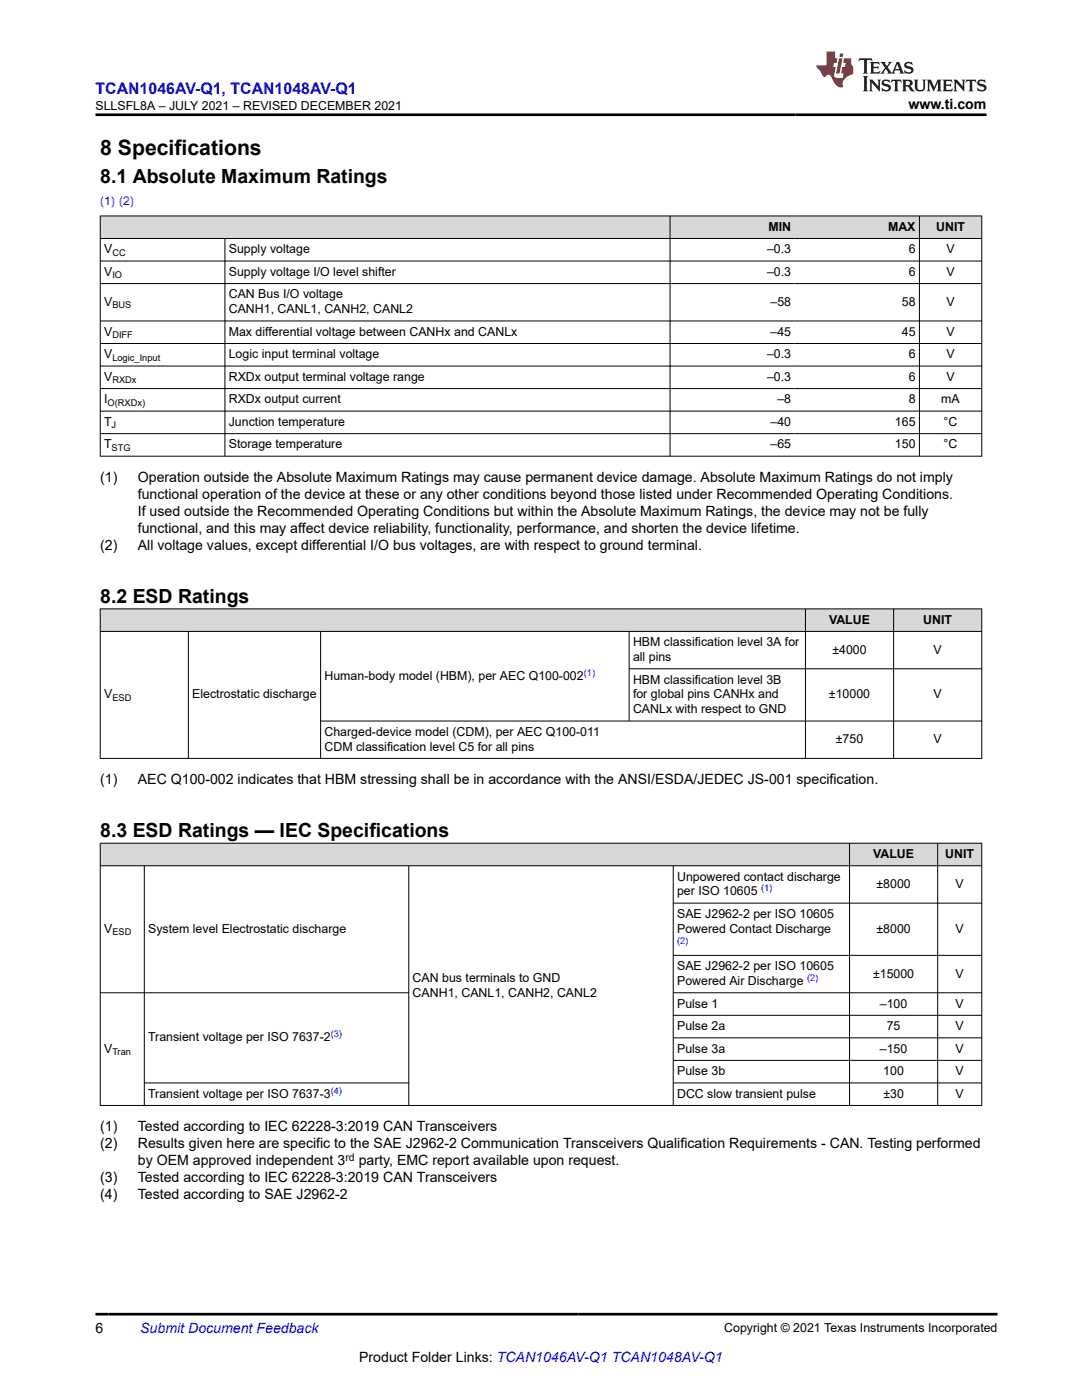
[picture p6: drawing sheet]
<svg xmlns="http://www.w3.org/2000/svg" width="216mm" height="279mm" viewBox="0 0 216 279" stroke-linecap="round" stroke-linejoin="round" font-family="sans-serif">
<defs><g id="words">
<text font-size="4.2" x="20" y="30.9">8 Specifications</text>
<g font-size="3.9">
<text x="20" y="36.6">8.1 Absolute Maximum Ratings</text>
<text x="20" y="120.2">8.2 ESD Ratings</text>
<text x="20" y="167">8.3 ESD Ratings — IEC Specifications</text>
</g>
<text font-size="3.2" fill="#00f" x="19.1" y="18.7">TCAN1046AV-Q1, TCAN1048AV-Q1</text>
<g font-size="2.8">
<text x="181.3" y="21.8">www.ti.com</text>
<text x="20" y="96.2">(1)</text>
<text x="27.5" y="96.2">Operation outside the Absolute Maximum Ratings may cause permanent device damage. Absolute Maximum Ratings do not imply</text>
<text x="27.5" y="99.6">functional operation of the device at these or any other conditions beyond those listed under Recommended Operating Conditions.</text>
<text x="27.5" y="103">If used outside the Recommended Operating Conditions but within the Absolute Maximum Ratings, the device may not be fully</text>
<text x="27.5" y="106.4">functional, and this may affect device reliability, functionality, performance, and shorten the device lifetime.</text>
<text x="20" y="109.7">(2)</text>
<text x="27.5" y="109.7">All voltage values, except differential I/O bus voltages, are with respect to ground terminal.</text>
<text x="20" y="156.5">(1)</text>
<text x="27.5" y="156.5">AEC Q100-002 indicates that HBM stressing shall be in accordance with the ANSI/ESDA/JEDEC JS-001 specification.</text>
<text x="20" y="225.8">(1)</text>
<text x="27.5" y="225.8">Tested according to IEC 62228-3:2019 CAN Transceivers</text>
<text x="20" y="229.2">(2)</text>
<text x="27.5" y="229.2">Results given here are specific to the SAE J2962-2 Communication Transceivers Qualification Requirements - CAN. Testing performed</text>
<text x="27.5" y="232.5">by OEM approved independent 3</text>
<text x="71.6" y="232.5">party, EMC report available upon request.</text>
<text x="20" y="235.9">(3)</text>
<text x="20" y="239.3">(4)</text>
<text x="27.5" y="235.9">Tested according to IEC 62228-3:2019 CAN Transceivers</text>
<text x="27.5" y="239.3">Tested according to SAE J2962-2</text>
<text x="19.1" y="266.1">6</text>
<text x="71.7" y="271.7">Product Folder Links: TCAN1046AV-Q1 TCAN1048AV-Q1</text>
</g>
<text font-size="2.8" fill="#00f" x="28" y="266.1">Submit Document Feedback</text>
<g font-size="2.5">
<text x="19.1" y="21.9">SLLSFL8A – JULY 2021 – REVISED DECEMBER 2021</text>
<text x="153.3" y="46.1">MIN</text>
<text x="177.2" y="46.1">MAX</text>
<text x="186.8" y="46.1">UNIT</text>
<text x="20.8" y="50.6">V</text>
<text x="45.6" y="50.6">Supply voltage</text>
<text x="153.1" y="50.6">–0.3</text>
<text x="181.3" y="50.6">6</text>
<text x="188.9" y="50.6">V</text>
<text x="20.8" y="55.1">V</text>
<text x="45.6" y="55.1">Supply voltage I/O level shifter</text>
<text x="45.6" y="59.6">CAN Bus I/O voltage</text>
<text x="153.1" y="55.1">–0.3</text>
<text x="181.3" y="55.1">6</text>
<text x="188.9" y="55.1">V</text>
<text x="20.8" y="61">V</text>
<text x="45.6" y="62.5">CANH1, CANL1, CANH2, CANL2</text>
<text x="153.8" y="61">–58</text>
<text x="179.9" y="61">58</text>
<text x="188.9" y="61">V</text>
<text x="20.8" y="67">V</text>
<text x="20.8" y="71.5">V</text>
<text x="45.6" y="67">Max differential voltage between CANHx and CANLx</text>
<text x="45.6" y="71.5">Logic input terminal voltage</text>
<text x="153.1" y="71.5">–0.3</text>
<text x="153.8" y="67">–45</text>
<text x="179.9" y="67">45</text>
<text x="181.3" y="71.5">6</text>
<text x="188.9" y="67">V</text>
<text x="188.9" y="71.5">V</text>
<text x="20.8" y="76">V</text>
<text x="45.6" y="76">RXDx output terminal voltage range</text>
<text x="153.1" y="76">–0.3</text>
<text x="181.3" y="76">6</text>
<text x="188.9" y="76">V</text>
<text x="20.8" y="80.5">I</text>
<text x="45.6" y="80.5">RXDx output current</text>
<text x="155.1" y="80.5">–8</text>
<text x="181.3" y="80.5">8</text>
<text x="187.8" y="80.5">mA</text>
<text x="20.8" y="85">T</text>
<text x="20.8" y="89.5">T</text>
<text x="45.6" y="85">Junction temperature</text>
<text x="45.6" y="89.5">Storage temperature</text>
<text x="153.8" y="85">–40</text>
<text x="153.8" y="89.5">–65</text>
<text x="178.6" y="85">165</text>
<text x="178.6" y="89.5">150</text>
<text x="188.3" y="85">°C</text>
<text x="188.3" y="89.5">°C</text>
<text x="165.4" y="124.5">VALUE</text>
<text x="184.2" y="124.5">UNIT</text>
<text x="126.3" y="129">HBM classification level 3A for</text>
<text x="126.3" y="131.9">all pins</text>
<text x="166.1" y="130.5">±4000</text>
<text x="186.3" y="130.5">V</text>
<text x="64.7" y="135.7">Human-body model (HBM), per AEC Q100-002</text>
<text x="126.3" y="136.4">HBM classification level 3B</text>
<text x="20.8" y="139.4">V</text>
<text x="38.4" y="139.4">Electrostatic discharge</text>
<text x="126.3" y="139.4">for global pins CANHx and</text>
<text x="126.3" y="142.4">CANLx with respect to GND</text>
<text x="165.4" y="139.4">±10000</text>
<text x="186.3" y="139.4">V</text>
<text x="64.7" y="146.9">Charged-device model (CDM), per AEC Q100-011</text>
<text x="64.7" y="149.8">CDM classification level C5 for all pins</text>
<text x="166.8" y="148.3">±750</text>
<text x="186.3" y="148.3">V</text>
<text x="174.2" y="171.2">VALUE</text>
<text x="188.6" y="171.2">UNIT</text>
<text x="135.1" y="175.7">Unpowered contact discharge</text>
<text x="135.1" y="178.7">per ISO 10605</text>
<text x="174.9" y="177.2">±8000</text>
<text x="190.7" y="177.2">V</text>
<text x="135.1" y="183.2">SAE J2962-2 per ISO 10605</text>
<text x="20.8" y="186.2">V</text>
<text x="29.6" y="186.2">System level Electrostatic discharge</text>
<text x="135.1" y="186.2">Powered Contact Discharge</text>
<text x="174.9" y="186.2">±8000</text>
<text x="190.7" y="186.2">V</text>
<text x="82.3" y="195.9">CAN bus terminals to GND</text>
<text x="135.1" y="193.6">SAE J2962-2 per ISO 10605</text>
<text x="135.1" y="196.6">Powered Air Discharge</text>
<text x="174.2" y="195.1">±15000</text>
<text x="190.7" y="195.1">V</text>
<text x="82.3" y="198.9">CANH1, CANL1, CANH2, CANL2</text>
<text x="135.1" y="201.1">Pulse 1</text>
<text x="175.6" y="201.1">–100</text>
<text x="190.7" y="201.1">V</text>
<text x="29.6" y="207.8">Transient voltage per ISO 7637-2</text>
<text x="135.1" y="205.6">Pulse 2a</text>
<text x="176.9" y="205.6">75</text>
<text x="190.7" y="205.6">V</text>
<text x="20.8" y="210.1">V</text>
<text x="135.1" y="210.1">Pulse 3a</text>
<text x="135.1" y="214.6">Pulse 3b</text>
<text x="175.6" y="210.1">–150</text>
<text x="176.2" y="214.6">100</text>
<text x="190.7" y="210.1">V</text>
<text x="190.7" y="214.6">V</text>
<text x="29.6" y="219.1">Transient voltage per ISO 7637-3</text>
<text x="135.1" y="219.1">DCC slow transient pulse</text>
<text x="176.3" y="219.1">±30</text>
<text x="190.7" y="219.1">V</text>
<text x="144.5" y="265.8">Copyright © 2021 Texas Instruments Incorporated</text>
</g>
<text font-size="2.4" fill="#00f" x="20" y="41">(1) (2)</text>
<text font-size="2.1" x="68.9" y="231.6">rd</text>
<g font-size="1.9">
<text x="22.4" y="51.1">CC</text>
<text x="22.4" y="55.6">IO</text>
<text x="22.4" y="61.5">BUS</text>
<text x="22.4" y="67.5">DIFF</text>
<text x="22.4" y="72">Logic_Input</text>
<text x="22.4" y="76.5">RXDx</text>
<text x="21.5" y="81">O(RXDx)</text>
<text x="22.3" y="85.5">J</text>
<text x="22.3" y="90">STG</text>
<text x="22.4" y="139.9">ESD</text>
<text x="22.4" y="186.7">ESD</text>
<text x="22.4" y="210.6">Tran</text>
</g>
<g font-size="1.9" fill="#00f">
<text x="116.5" y="134.8">(1)</text>
<text x="151.9" y="177.9">(1)</text>
<text x="135.1" y="188.3">(2)</text>
<text x="161" y="195.8">(2)</text>
<text x="66" y="207">(3)</text>
<text x="66" y="218.3">(4)</text>
</g>
</g></defs>
<g fill="#d8d8d8">
<path d="M20 43.1h175.9v4.5h-175.9z" fill-rule="evenodd"/>
<path d="M20.1 43.2h113.5v4.3h-113.5z" fill-rule="evenodd"/>
<path d="M133.8 43.2h24.8v4.3h-24.8z" fill-rule="evenodd"/>
<path d="M158.6 43.2h24.8v4.3h-24.8z" fill-rule="evenodd"/>
<path d="M183.5 43.2h12.3v4.3h-12.3z" fill-rule="evenodd"/>
</g>
<g fill="none" stroke="#000" stroke-width=".2">
<path d="M19.9 43.1h176.1M19.9 47.6h176.1M19.9 52.1h176.1M19.9 56.6h176.1M20 43v48.1M44.9 47.6v43.5M133.7 43v48.1M183.5 43v48.1M195.9 43v48.1M19.9 64.1h176.1M19.9 68.6h176.1M19.9 73.1h176.1"/>
<path d="M19.9 77.5h176.1M19.9 82h176.1M19.9 86.5h176.1M19.9 91h176.1"/>
</g>
<g fill="#d8d8d8">
<path d="M20 121.5h175.9v4.5h-175.9z" fill-rule="evenodd"/>
<path d="M20.1 121.6h140.6v4.4h-140.6z" fill-rule="evenodd"/>
<path d="M160.8 121.6h17.4v4.4h-17.4z" fill-rule="evenodd"/>
<path d="M178.4 121.6h17.4v4.4h-17.4z" fill-rule="evenodd"/>
</g>
<path d="M19.9 121.5h176.1M19.9 126h176.1M20 121.5v29.9M37.6 126v25.4M64 126v25.4M125.5 126v18M125.5 133.5h70.5M160.7 121.5v29.9M178.3 121.5v29.9M195.9 121.5v29.9M19.9 151.4h176.1M196 143.9h-132" fill="none" stroke="#000" stroke-width=".2"/>
<g fill="#d8d8d8">
<path d="M20 168.3h175.9v4.5h-175.9z" fill-rule="evenodd"/>
<path d="M20.1 168.3h149.4v4.4h-149.4z" fill-rule="evenodd"/>
<path d="M169.6 168.3h17.4v4.4h-17.4z" fill-rule="evenodd"/>
<path d="M187.2 168.3h8.6v4.4h-8.6z" fill-rule="evenodd"/>
</g>
<g fill="none" stroke="#000" stroke-width=".2">
<path d="M19.9 168.3h176.1M19.9 172.8h176.1M20 168.2v52.5M28.8 172.8v47.9M81.6 172.8v47.9M134.3 172.8v47.9M169.5 168.2v52.5M187.1 168.2v52.5M195.9 168.2v52.5M19.9 198.1h61.7M134.3 198.1h61.7M134.3 180.2h61.7"/>
<path d="M134.3 190.7h61.7M28.8 216.1h52.8M134.3 216.1h61.7M134.3 202.6h61.7M134.3 207.1h61.7M134.3 211.6h61.7M196 220.6h-176.1"/>
</g>
<path d="M171.5 11.6l-.2 .6 .5-.2h.6v.1v2.2l-.2 .4h1l-.2-.4v-2.2v-.1h.5l.6 .2-.2-.6zM173.6 12.4l.2 .3v1.6l-.2 .4h1.9l.1-.6a1.08 1.08 0 0 1-1.3 .2v-.7h.6l.4 .2v-.7l-.4 .2h-.6v-.5l.2-.2a1 1 0 0 1 1 .3l-.1-.5zM175.7 12.4l.9 1.1-1 1.2h.9l-.2-.2 .5-.8 .4 .8-.2 .2h1.6l-.2-.2 .2-.5h.9l.1 .5-.1 .2h.9l-.2-.4-.8-1.9h-.5l-.9 2.1-.9-1.1 .9-1h-.8l.2 .2-.4 .6-.4-.6 .2-.2zM179 12.8l.4 1h-.7zM180.7 12.5a.65 .65 0 0 0-.2 .7 .65 .65 0 0 0 .6 .5l.6 .1 .1 .3a.79 .79 0 0 1-.7 .4 .79 .79 0 0 1-.7-.5l.1 .7 .2-.1a.93 .93 0 0 0 1.1 0 .93 .93 0 0 0 .4-.9 1.46 1.46 0 0 0-1.2-.6l-.1-.3a1.09 1.09 0 0 1 1.2 .2l-.2-.6-.1 .1-.5-.2zM172.2 15.2l.2 .4v2.2l-.2 .4h1l-.2-.4v-2.2l.2-.4zM173.4 15.9l.2 .4v1.5l-.2 .4h.8l-.3-.4 .1-1.3 1.6 1.8v-2l.2-.4h-.7l.1 .2 .1 1.1-1.2-1.3zM176.2 16a.65 .65 0 0 0-.2 .8 .65 .65 0 0 0 .6 .4l.6 .2 .1 .2a.79 .79 0 0 1-.7 .4 .79 .79 0 0 1-.7-.5l.1 .7 .2-.1a.93 .93 0 0 0 1.1 .1 .93 .93 0 0 0 .4-1 1.46 1.46 0 0 0-1.2-.5l-.1-.4a1.09 1.09 0 0 1 1.2 .2l-.1-.6-.2 .1-.5-.1zM177.9 15.9l-.1 .6a.63 .63 0 0 1 .8-.3v1.6l-.3 .4h1l-.2-.4v-1.6a.66 .66 0 0 1 .8 .3l-.1-.6zM180 15.9l.2 .4v1.5l-.2 .4h1l-.2-.2-.1-.7h.5l.1 .2a.79 .79 0 0 0 1.2 .6l-1-.9a.61 .61 0 0 0 .6-.6 .61 .61 0 0 0-.5-.7zM180.8 16.2h.1a.47 .47 0 0 1 .5 .1 .47 .47 0 0 1 .1 .5l-.1 .1-.7 .1zM182.3 15.9l.2 .2a2.27 2.27 0 0 0 .4 2 1.04 1.04 0 0 0 1.7-.7v-1.3l.2-.2h-.8l.2 .4v1.1a.6 .6 0 0 1-.6 .6 .6 .6 0 0 1-.6-.6v-1.1l.3-.4zM184.9 15.9l.2 .4v1.5l-.2 .4h.8l-.3-.4v-1.4l.9 1.9 .9-1.9v1.4l-.3 .4h1l-.2-.4v-1.5l.2-.4h-.8l-.7 1.5-.6-1.5zM188.1 15.9l.2 .4v1.5l-.2 .4h1.9l.1-.6a1.09 1.09 0 0 1-1.3 .2v-.7h.6l.4 .2v-.6l-.4 .2h-.6v-.6l.2-.1a1.01 1.01 0 0 1 1 .3l-.1-.6zM190.2 15.9l.3 .4v1.5l-.3 .4h.8l-.2-.4v-1.3l1.6 1.8v-2l.2-.4h-.7l.2 .2v1.1l-1.2-1.3zM192.8 15.9l-.1 .6a.63 .63 0 0 1 .8-.3v1.6l-.3 .4h1l-.2-.4v-1.6a.66 .66 0 0 1 .8 .3l-.1-.6zM195.2 16a.65 .65 0 0 0-.2 .8 .65 .65 0 0 0 .6 .4l.6 .2 .2 .2a.79 .79 0 0 1-.7 .4 .79 .79 0 0 1-.7-.5l.1 .7 .2-.1a.93 .93 0 0 0 1 .1 .93 .93 0 0 0 .5-1 1.46 1.46 0 0 0-1.3-.5v-.4a1.09 1.09 0 0 1 1.2 .2l-.2-.6-.2 .1-.5-.1z" fill="#231f20"/>
<path d="M164.9 10.3v2.7h-2l.1 .4 .8 1a.95 .95 0 0 0 1 .9 .59 .59 0 0 1 .5-.4 .59 .59 0 0 1 .5 .3l.4 .8a1.59 1.59 0 0 0 2.1 1.4 1.61 1.61 0 0 1 1-2.3l1-.3-.1-1.5a1.59 1.59 0 0 1-.3-1.7h-1.5l-.2 .9h.6l-.2 .9h-.5l-.2 .9v.3l.4 .1-.1 .9h-.7a.73 .73 0 0 1-1-.7l.3-1.5h-.5l.1-.9h.5l.2-.9h-.5v-1.3zM167.4 11.6l-.6 3.1h.7l.6-3.1zM167.6 10.7l-.1 .6h.7l.1-.6z" fill="#ed1c24"/>
<path d="M19.1 22.9h177.8M19.1 262.3h179.9" fill="none" stroke="#000" stroke-width=".53"/>
<use href="#words"/>
</svg>
